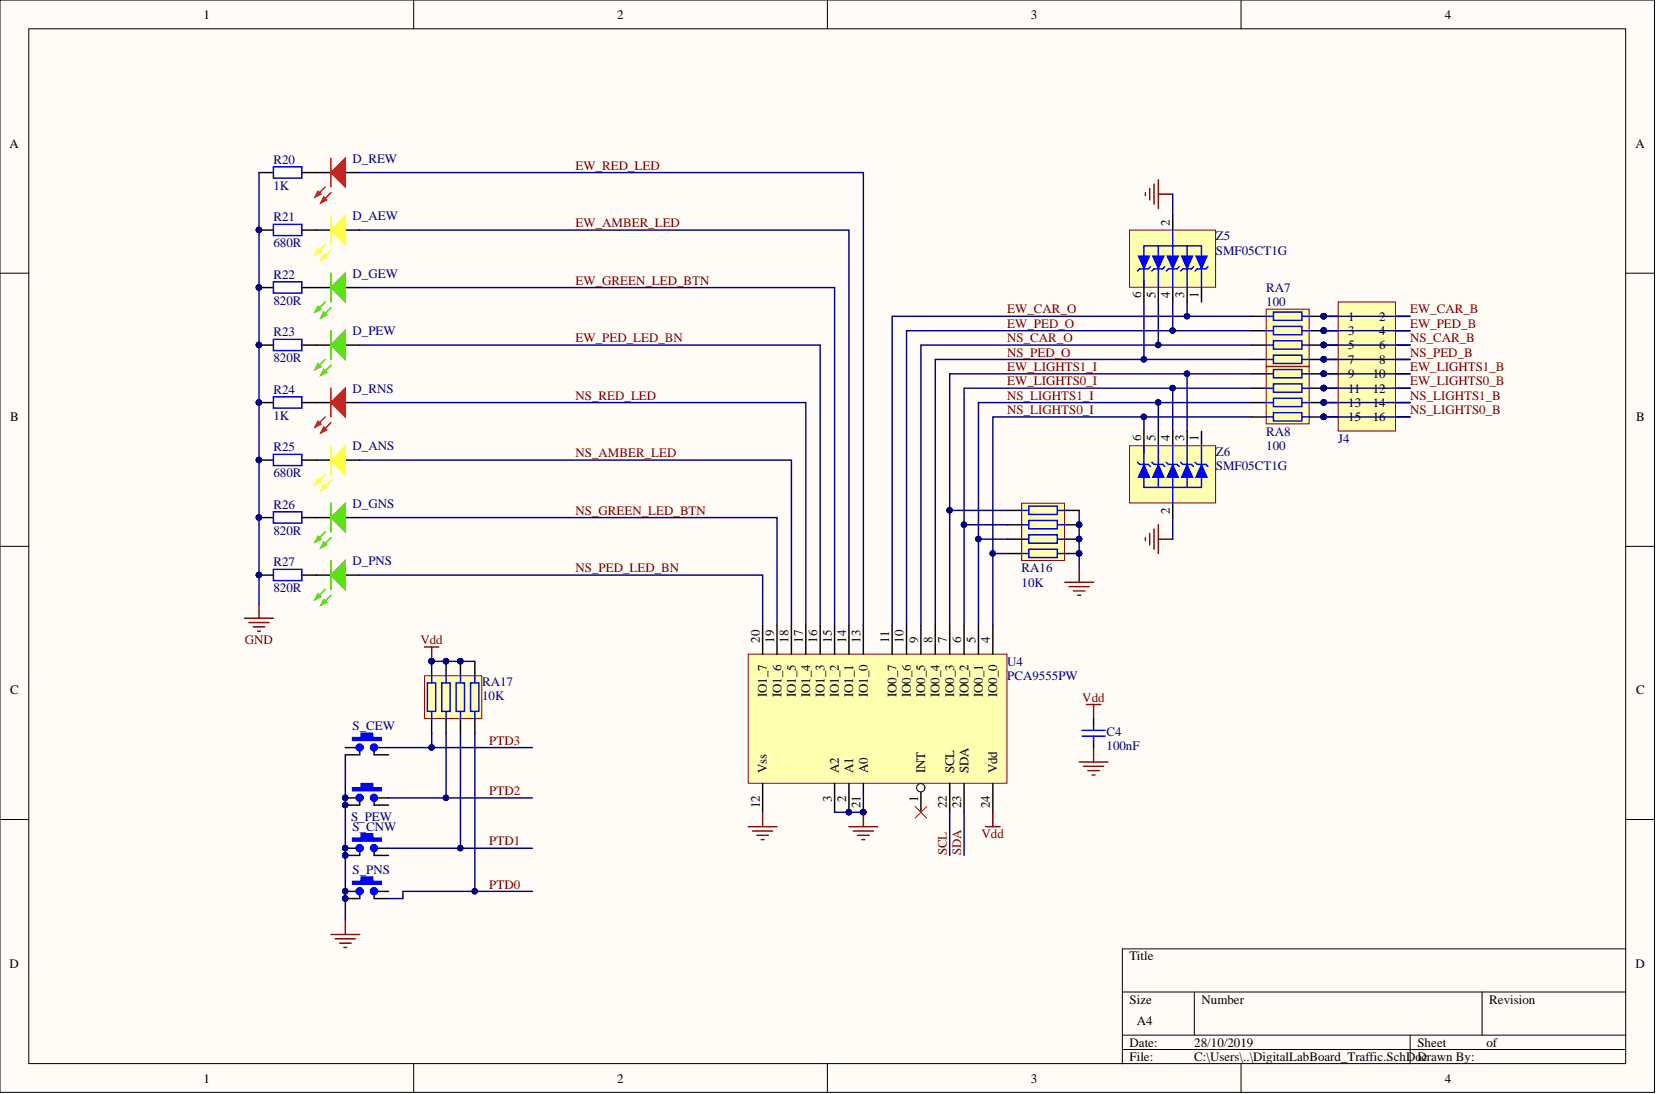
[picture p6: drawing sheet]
<svg xmlns="http://www.w3.org/2000/svg" width="292mm" height="193mm" viewBox="0 0 292 193" stroke-linecap="round" stroke-linejoin="round" font-family="sans-serif">
<defs><g id="words">
<g font-size="2.3">
<text x="35.9" y="3.3">1</text>
<text x="108.9" y="3.3">2</text>
<text x="181.9" y="3.3">3</text>
<text x="254.8" y="3.3">4</text>
<text x="1.7" y="26.1">A</text>
<text x="288.5" y="26.1">A</text>
<text x="206.3" y="39.8" transform="rotate(-90 206.3 39.8)">2</text>
<text x="201.3" y="52.6" transform="rotate(-90 201.3 52.6)">6</text>
<text x="203.8" y="52.6" transform="rotate(-90 203.8 52.6)">5</text>
<text x="206.3" y="52.6" transform="rotate(-90 206.3 52.6)">4</text>
<text x="208.9" y="52.6" transform="rotate(-90 208.9 52.6)">3</text>
<text x="211.4" y="52.6" transform="rotate(-90 211.4 52.6)">1</text>
<text x="237.8" y="56.6">1</text>
<text x="237.8" y="59.1">3</text>
<text x="243.3" y="56.6">2</text>
<text x="243.3" y="59.1">4</text>
<text x="237.8" y="61.6">5</text>
<text x="237.8" y="64.2">7</text>
<text x="243.3" y="61.6">6</text>
<text x="243.3" y="64.2">8</text>
<text x="237.8" y="71.8">13</text>
<text x="237.8" y="66.7">9</text>
<text x="237.8" y="69.2">11</text>
<text x="242.1" y="71.8">14</text>
<text x="242.1" y="66.7">10</text>
<text x="242.1" y="69.2">12</text>
<text x="1.8" y="74.3">B</text>
<text x="201.3" y="77.9" transform="rotate(-90 201.3 77.9)">6</text>
<text x="203.8" y="77.9" transform="rotate(-90 203.8 77.9)">5</text>
<text x="206.3" y="77.9" transform="rotate(-90 206.3 77.9)">4</text>
<text x="208.9" y="77.9" transform="rotate(-90 208.9 77.9)">3</text>
<text x="211.4" y="77.9" transform="rotate(-90 211.4 77.9)">1</text>
<text x="237.8" y="74.3">15</text>
<text x="242.1" y="74.3">16</text>
<text x="288.6" y="74.3">B</text>
<text x="206.3" y="90.7" transform="rotate(-90 206.3 90.7)">2</text>
<text x="134" y="113.4" transform="rotate(-90 134 113.4)">20</text>
<text x="136.5" y="113.4" transform="rotate(-90 136.5 113.4)">19</text>
<text x="139.1" y="113.4" transform="rotate(-90 139.1 113.4)">18</text>
<text x="141.6" y="113.4" transform="rotate(-90 141.6 113.4)">17</text>
<text x="144.2" y="113.4" transform="rotate(-90 144.2 113.4)">16</text>
<text x="146.7" y="113.4" transform="rotate(-90 146.7 113.4)">15</text>
<text x="149.2" y="113.4" transform="rotate(-90 149.2 113.4)">14</text>
<text x="151.8" y="113.4" transform="rotate(-90 151.8 113.4)">13</text>
<text x="156.9" y="113.4" transform="rotate(-90 156.9 113.4)">11</text>
<text x="159.4" y="113.4" transform="rotate(-90 159.4 113.4)">10</text>
<text x="161.9" y="113.4" transform="rotate(-90 161.9 113.4)">9</text>
<text x="164.5" y="113.4" transform="rotate(-90 164.5 113.4)">8</text>
<text x="167" y="113.4" transform="rotate(-90 167 113.4)">7</text>
<text x="169.5" y="113.4" transform="rotate(-90 169.5 113.4)">6</text>
<text x="172.1" y="113.4" transform="rotate(-90 172.1 113.4)">5</text>
<text x="174.6" y="113.4" transform="rotate(-90 174.6 113.4)">4</text>
<text x="1.8" y="122.5">C</text>
<text x="135.3" y="123" transform="rotate(-90 135.3 123)">IO1_7</text>
<text x="137.8" y="123" transform="rotate(-90 137.8 123)">IO1_6</text>
<text x="140.4" y="123" transform="rotate(-90 140.4 123)">IO1_5</text>
<text x="142.9" y="123" transform="rotate(-90 142.9 123)">IO1_4</text>
<text x="145.4" y="123" transform="rotate(-90 145.4 123)">IO1_3</text>
<text x="148" y="123" transform="rotate(-90 148 123)">IO1_2</text>
<text x="150.5" y="123" transform="rotate(-90 150.5 123)">IO1_1</text>
<text x="153" y="123" transform="rotate(-90 153 123)">IO1_0</text>
<text x="158.1" y="123" transform="rotate(-90 158.1 123)">IO0_7</text>
<text x="160.7" y="123" transform="rotate(-90 160.7 123)">IO0_6</text>
<text x="163.2" y="123" transform="rotate(-90 163.2 123)">IO0_5</text>
<text x="165.7" y="123" transform="rotate(-90 165.7 123)">IO0_4</text>
<text x="168.3" y="123" transform="rotate(-90 168.3 123)">IO0_3</text>
<text x="170.8" y="123" transform="rotate(-90 170.8 123)">IO0_2</text>
<text x="173.4" y="123" transform="rotate(-90 173.4 123)">IO0_1</text>
<text x="175.9" y="123" transform="rotate(-90 175.9 123)">IO0_0</text>
<text x="288.6" y="122.5">C</text>
<text x="135.3" y="136.4" transform="rotate(-90 135.3 136.4)">Vss</text>
<text x="148" y="136.4" transform="rotate(-90 148 136.4)">A2</text>
<text x="150.5" y="136.4" transform="rotate(-90 150.5 136.4)">A1</text>
<text x="153" y="136.4" transform="rotate(-90 153 136.4)">A0</text>
<text x="163.2" y="136.4" transform="rotate(-90 163.2 136.4)">INT</text>
<text x="168.3" y="136.4" transform="rotate(-90 168.3 136.4)">SCL</text>
<text x="170.8" y="136.4" transform="rotate(-90 170.8 136.4)">SDA</text>
<text x="175.9" y="136.4" transform="rotate(-90 175.9 136.4)">Vdd</text>
<text x="134" y="142.5" transform="rotate(-90 134 142.5)">12</text>
<text x="146.7" y="141.4" transform="rotate(-90 146.7 141.4)">3</text>
<text x="149.2" y="141.4" transform="rotate(-90 149.2 141.4)">2</text>
<text x="151.8" y="142.5" transform="rotate(-90 151.8 142.5)">21</text>
<text x="161.9" y="141.4" transform="rotate(-90 161.9 141.4)">1</text>
<text x="167" y="142.5" transform="rotate(-90 167 142.5)">22</text>
<text x="169.5" y="142.5" transform="rotate(-90 169.5 142.5)">23</text>
<text x="174.6" y="142.5" transform="rotate(-90 174.6 142.5)">24</text>
<text x="1.7" y="170.7">D</text>
<text x="199.2" y="169.4">Title</text>
<text x="288.5" y="170.7">D</text>
<text x="199.2" y="177">Size</text>
<text x="211.9" y="177">Number</text>
<text x="262.7" y="177">Revision</text>
<text x="199.2" y="184.6">Date:</text>
<text x="200.5" y="180.8">A4</text>
<text x="210.7" y="184.6">28/10/2019</text>
<text x="250" y="184.6">Sheet</text>
<text x="262.2" y="184.6">of</text>
<text x="35.9" y="191">1</text>
<text x="108.9" y="191">2</text>
<text x="181.9" y="191">3</text>
<text x="199.2" y="187.2">File:</text>
<text x="210.7" y="187.2">C:\Users\..\DigitalLabBoard_Traffic.SchDoc</text>
<text x="250" y="187.2">Drawn By:</text>
<text x="254.8" y="191">4</text>
</g>
<g font-size="2.3" fill="#000080">
<text x="48.2" y="28.9">R20</text>
<text x="62.2" y="28.7">D_REW</text>
<text x="48.2" y="33.5">1K</text>
<text x="48.2" y="39.1">R21</text>
<text x="62.2" y="38.8">D_AEW</text>
<text x="48.2" y="43.6">680R</text>
<text x="214.5" y="42.4">Z5</text>
<text x="214.5" y="44.9">SMF05CT1G</text>
<text x="48.2" y="53.8">820R</text>
<text x="48.2" y="49.2">R22</text>
<text x="62.2" y="49">D_GEW</text>
<text x="223.4" y="51.5">RA7</text>
<text x="48.2" y="59.3">R23</text>
<text x="62.2" y="59.1">D_PEW</text>
<text x="223.4" y="54">100</text>
<text x="48.2" y="63.9">820R</text>
<text x="48.2" y="69.5">R24</text>
<text x="62.2" y="69.2">D_RNS</text>
<text x="48.2" y="74.1">1K</text>
<text x="223.4" y="76.8">RA8</text>
<text x="48.2" y="79.6">R25</text>
<text x="62.2" y="79.4">D_ANS</text>
<text x="214.5" y="80.4">Z6</text>
<text x="214.5" y="82.9">SMF05CT1G</text>
<text x="223.4" y="79.4">100</text>
<text x="236" y="78.1">J4</text>
<text x="48.2" y="84.2">680R</text>
<text x="48.2" y="89.8">R26</text>
<text x="62.2" y="89.5">D_GNS</text>
<text x="48.2" y="94.3">820R</text>
<text x="48.2" y="99.9">R27</text>
<text x="62.2" y="99.7">D_PNS</text>
<text x="180.2" y="100.9">RA16</text>
<text x="48.2" y="104.5">820R</text>
<text x="180.2" y="103.5">10K</text>
<text x="177.7" y="117.4">U4</text>
<text x="177.7" y="120">PCA9555PW</text>
<text x="85" y="121">RA17</text>
<text x="85" y="123.5">10K</text>
<text x="62.2" y="128.8">S_CEW</text>
<text x="195.2" y="129.8">C4</text>
<text x="195.2" y="132.4">100nF</text>
<text x="61.9" y="144.8">S_PEW</text>
<text x="62.2" y="146.6">S_CNW</text>
<text x="62.2" y="154.2">S_PNS</text>
</g>
<g font-size="2.3" fill="#800000">
<text x="101.5" y="29.9">EW_RED_LED</text>
<text x="101.5" y="40.1">EW_AMBER_LED</text>
<text x="101.5" y="50.2">EW_GREEN_LED_BTN</text>
<text x="177.7" y="55.3">EW_CAR_O</text>
<text x="177.7" y="57.8">EW_PED_O</text>
<text x="248.7" y="55.3">EW_CAR_B</text>
<text x="248.7" y="57.8">EW_PED_B</text>
<text x="101.5" y="60.4">EW_PED_LED_BN</text>
<text x="177.7" y="60.4">NS_CAR_O</text>
<text x="177.7" y="62.9">NS_PED_O</text>
<text x="177.7" y="65.4">EW_LIGHTS1_I</text>
<text x="248.7" y="60.4">NS_CAR_B</text>
<text x="248.7" y="62.9">NS_PED_B</text>
<text x="248.7" y="65.4">EW_LIGHTS1_B</text>
<text x="101.5" y="70.5">NS_RED_LED</text>
<text x="177.7" y="68">EW_LIGHTS0_I</text>
<text x="177.7" y="70.5">NS_LIGHTS1_I</text>
<text x="248.7" y="68">EW_LIGHTS0_B</text>
<text x="248.7" y="70.5">NS_LIGHTS1_B</text>
<text x="177.7" y="73">NS_LIGHTS0_I</text>
<text x="248.7" y="73">NS_LIGHTS0_B</text>
<text x="101.5" y="80.6">NS_AMBER_LED</text>
<text x="101.5" y="90.8">NS_GREEN_LED_BTN</text>
<text x="101.5" y="100.9">NS_PED_LED_BN</text>
<text x="43.2" y="113.6">GND</text>
<text x="74.2" y="113.6">Vdd</text>
<text x="190.9" y="123.8">Vdd</text>
<text x="86.3" y="131.4">PTD3</text>
<text x="86.3" y="140.2">PTD2</text>
<text x="86.3" y="149.1">PTD1</text>
<text x="173.1" y="147.8">Vdd</text>
<text x="167" y="150.9" transform="rotate(-90 167 150.9)">SCL</text>
<text x="169.5" y="150.9" transform="rotate(-90 169.5 150.9)">SDA</text>
<text x="86.3" y="156.7">PTD0</text>
</g>
</g></defs>
<g fill="#fffcf8" stroke="#000" stroke-width=".18">
<path d="M0 0h291.8v192.7h-291.8z"/>
<path d="M5.1 5.1h281.7v182.5h-281.7z"/>
</g>
<g fill="none" stroke="#000" stroke-width=".18">
<path d="M73 0v5.1M145.9 0v5.1M218.9 0v5.1M0 48.2h5.1M286.8 48.2h5.1M0 96.4h5.1M286.8 96.4h5.1M0 144.6h5.1M286.8 144.6h5.1M198 175h88.8M210.7 175v7.6M261.4 175v7.6"/>
<path d="M286.8 167.4h-88.8v20.3M73 187.7v5M145.9 187.7v5M198 182.6h88.8M198 185.1h88.8M218.9 187.7v5M248.7 182.6v5.1"/>
</g>
<path d="M132 115.4h45.6v22.8h-45.6z" fill="#ffffb0" stroke="#800000" stroke-width=".18"/>
<path d="M162.4 138.2v5.1" fill="none" stroke="#000" stroke-width=".25"/>
<circle cx="162.4" cy="138.9" r=".74" fill="#fffcf8" stroke="#000" stroke-width=".18"/>
<g fill="none" stroke="#000" stroke-width=".25">
<path d="M206.9 38v3.9M204.3 49.5v3.8M206.9 49.5v3.8M209.4 49.5v3.8M211.9 49.5v3.8M134.5 110.3v5.1M137.1 110.3v5.1M139.6 110.3v5.1M142.1 110.3v5.1M144.7 110.3v5.1M147.2 110.3v5.1M149.7 110.3v5.1"/>
<path d="M152.3 110.3v5.1M157.4 110.3v5.1M159.9 110.3v5.1M162.4 110.3v5.1M165 110.3v5.1M167.5 110.3v5.1M170.1 110.3v5.1M172.6 110.3v5.1M175.1 110.3v5.1M134.5 138.2v5.1M147.2 138.2v5.1M149.7 138.2v5.1"/>
<path d="M152.3 138.2v5.1M167.5 138.2v5.1M170.1 138.2v5.1M175.1 138.2v5.1"/>
</g>
<g fill="#000080" stroke="#000080" stroke-width=".18">
<circle cx="149.7" cy="143.3" r=".48"/>
<circle cx="152.3" cy="143.3" r=".48"/>
</g>
<path d="M199.2 40.6h15.2v10.1h-15.2z" fill="#ffffb0" stroke="#800000" stroke-width=".18"/>
<path d="M212.7 47.4h-1.5l-.4 .4" fill="none" stroke="#00f" stroke-width=".25"/>
<path d="M210.9 45.1h2l-1 2.3z" fill="#00f"/>
<path d="M210.9 45.1h2l-1 2.3z" fill="none" stroke="#00f" stroke-width=".18"/>
<path d="M201.8 49.5v3.8" fill="none" stroke="#000" stroke-width=".25"/>
<path d="M210.2 47.4h-1.6l-.3 .4M211.9 43.4v7.3M213.1 47l-.4 .4" fill="none" stroke="#00f" stroke-width=".25"/>
<path d="M208.4 45.1h2l-1 2.3z" fill="#00f"/>
<path d="M208.4 45.1h2l-1 2.3z" fill="none" stroke="#00f" stroke-width=".18"/>
<path d="M207.6 47.4h-1.5l-.4 .4M209.4 43.4v7.3M210.5 47l-.3 .4" fill="none" stroke="#00f" stroke-width=".25"/>
<path d="M205.8 45.1h2.1l-1 2.3z" fill="#00f"/>
<path d="M205.8 45.1h2.1l-1 2.3z" fill="none" stroke="#00f" stroke-width=".18"/>
<path d="M205.1 47.4h-1.5l-.4 .4M206.9 40.6v10.1M208 47l-.4 .4" fill="none" stroke="#00f" stroke-width=".25"/>
<path d="M203.3 45.1h2l-1 2.3z" fill="#00f"/>
<path d="M203.3 45.1h2l-1 2.3z" fill="none" stroke="#00f" stroke-width=".18"/>
<path d="M202.5 47.4h-1.5l-.4 .4M204.3 43.4v7.3M205.5 47l-.4 .4" fill="none" stroke="#00f" stroke-width=".25"/>
<path d="M200.8 45.1h2l-1 2.3z" fill="#00f"/>
<path d="M200.8 45.1h2l-1 2.3z" fill="none" stroke="#00f" stroke-width=".18"/>
<path d="M202.9 47l-.4 .4M211.9 43.4h-10.1v7.3" fill="none" stroke="#00f" stroke-width=".25"/>
<path d="M204.3 76.1v3.8M206.9 76.1v3.8M209.4 76.1v3.8M211.9 76.1v3.8M206.9 87.5v3.8" fill="none" stroke="#000" stroke-width=".25"/>
<path d="M199.2 78.6h15.2v10.1h-15.2z" fill="#ffffb0" stroke="#800000" stroke-width=".18"/>
<path d="M210.8 81.5l.4 .4h1.5" fill="none" stroke="#00f" stroke-width=".25"/>
<path d="M211.9 81.9l1 2.3h-2z" fill="#00f"/>
<path d="M211.9 81.9l1 2.3h-2z" fill="none" stroke="#00f" stroke-width=".18"/>
<path d="M201.8 76.1v3.8" fill="none" stroke="#000" stroke-width=".25"/>
<path d="M211.9 78.6v7.4M208.3 81.5l.3 .4h1.6M212.7 81.9l.4 .4" fill="none" stroke="#00f" stroke-width=".25"/>
<path d="M209.4 81.9l1 2.3h-2z" fill="#00f"/>
<path d="M209.4 81.9l1 2.3h-2z" fill="none" stroke="#00f" stroke-width=".18"/>
<path d="M209.4 78.6v7.4M205.7 81.5l.4 .4h1.5M210.2 81.9l.3 .4" fill="none" stroke="#00f" stroke-width=".25"/>
<path d="M206.9 81.9l1 2.3h-2.1z" fill="#00f"/>
<path d="M206.9 81.9l1 2.3h-2.1z" fill="none" stroke="#00f" stroke-width=".18"/>
<path d="M206.9 78.6v10.2M203.2 81.5l.4 .4h1.5M207.6 81.9l.4 .4" fill="none" stroke="#00f" stroke-width=".25"/>
<path d="M204.3 81.9l1 2.3h-2z" fill="#00f"/>
<path d="M204.3 81.9l1 2.3h-2z" fill="none" stroke="#00f" stroke-width=".18"/>
<path d="M204.3 78.6v7.4M200.6 81.5l.4 .4h1.5M205.1 81.9l.4 .4" fill="none" stroke="#00f" stroke-width=".25"/>
<path d="M201.8 81.9l1 2.3h-2z" fill="#00f"/>
<path d="M201.8 81.9l1 2.3h-2z" fill="none" stroke="#00f" stroke-width=".18"/>
<path d="M201.8 78.6v7.4h10.1M202.5 81.9l.4 .4" fill="none" stroke="#00f" stroke-width=".25"/>
<path d="M60.9 157.2h2.6v1.3h-2.6M66 157.2v1.3h2.5" fill="none" stroke="#000" stroke-width=".25"/>
<g fill="#000080" stroke="#000080" stroke-width=".18">
<circle cx="60.9" cy="157.2" r=".48"/>
<circle cx="60.9" cy="158.5" r=".48"/>
</g>
<path d="M62.2 155.5h1.5v-.8h2v.8h1.6v.5h-5.1z" fill-rule="evenodd" fill="#00f"/>
<path d="M62.2 155.5h1.5v-.8h2v.8h1.6v.5h-5.1z" fill="none" stroke="#00f" stroke-width=".25"/>
<g fill="none" stroke="#00f" stroke-width=".76">
<circle cx="63.4" cy="157.2" r=".36"/>
<circle cx="66" cy="157.2" r=".36"/>
</g>
<path d="M60.9 149.6h2.6v1.3h-2.6M66 157.2h2.5M66 149.6v1.3h2.5" fill="none" stroke="#000" stroke-width=".25"/>
<g fill="#000080" stroke="#000080" stroke-width=".18">
<circle cx="60.9" cy="157.2" r=".48"/>
<circle cx="60.9" cy="158.5" r=".48"/>
<circle cx="60.9" cy="149.6" r=".48"/>
<circle cx="60.9" cy="150.9" r=".48"/>
</g>
<path d="M62.2 147.8h1.5v-.7h2v.7h1.6v.6h-5.1z" fill-rule="evenodd" fill="#00f"/>
<path d="M62.2 147.8h1.5v-.7h2v.7h1.6v.6h-5.1z" fill="none" stroke="#00f" stroke-width=".25"/>
<g fill="none" stroke="#00f" stroke-width=".76">
<circle cx="63.4" cy="149.6" r=".36"/>
<circle cx="66" cy="149.6" r=".36"/>
</g>
<path d="M63.5 140.7v1.3h-2.6M66 149.6h2.5M68.5 140.7h-2.5v1.3h2.5" fill="none" stroke="#000" stroke-width=".25"/>
<g fill="#000080" stroke="#000080" stroke-width=".18">
<circle cx="60.9" cy="149.6" r=".48"/>
<circle cx="60.9" cy="150.9" r=".48"/>
<circle cx="152.3" cy="143.3" r=".48"/>
<circle cx="60.9" cy="142" r=".48"/>
</g>
<path d="M132 145.8h5.1M132.7 146.6h3.6M133.5 147.3h2M134.3 148.1h.5M134.5 143.3v2.5M149.7 145.8h5.1M150.5 146.6h3.6M151.3 147.3h2M152 148.1h.5M152.3 143.3v2.5M173.9 145.8h2.5M175.1 143.3v2.5" fill="none" stroke="#800000" stroke-width=".25"/>
<path d="M161.4 142.3l2.1 2M163.5 142.3l-2.1 2" fill="none" stroke="#f00" stroke-width=".18"/>
<path d="M167.5 143.3v7.6M170.1 143.3v7.6" fill="none" stroke="#000080" stroke-width=".25"/>
<path d="M62.2 139h1.5v-.8h2v.8h1.6v.5h-5.1z" fill-rule="evenodd" fill="#00f"/>
<path d="M62.2 139h1.5v-.8h2v.8h1.6v.5h-5.1z" fill="none" stroke="#00f" stroke-width=".25"/>
<g fill="none" stroke="#00f" stroke-width=".76">
<circle cx="63.4" cy="140.7" r=".36"/>
<circle cx="66" cy="140.7" r=".36"/>
</g>
<path d="M60.9 131.9h2.6v1.2h-2.6M66 131.9v1.2h2.5M60.9 140.7h2.6" fill="none" stroke="#000" stroke-width=".25"/>
<g fill="#000080" stroke="#000080" stroke-width=".18">
<circle cx="60.9" cy="140.7" r=".48"/>
<circle cx="60.9" cy="142" r=".48"/>
</g>
<path d="M62.2 130.1h1.5v-.8h2v.8h1.6v.5h-5.1z" fill-rule="evenodd" fill="#00f"/>
<path d="M62.2 130.1h1.5v-.8h2v.8h1.6v.5h-5.1z" fill="none" stroke="#00f" stroke-width=".25"/>
<g fill="none" stroke="#00f" stroke-width=".76">
<circle cx="63.4" cy="131.8" r=".36"/>
<circle cx="66" cy="131.8" r=".36"/>
</g>
<path d="M55.8 71h2.6M60.9 71h2.6M66 131.9h2.5" fill="none" stroke="#000" stroke-width=".25"/>
<path d="M58.4 71l2.5-2.5v5z" fill="#f00"/>
<path d="M57.4 73.5l-1.8 1.8M58.4 71l2.5-2.5v5zM58.4 74.6l-1.8 1.7" fill="none" stroke="#f00" stroke-width=".25"/>
<path d="M56.1 74.3l.5 .5-1 .5z" fill="#f00"/>
<path d="M56.1 74.3l.5 .5-1 .5z" fill="none" stroke="#f00" stroke-width=".25"/>
<path d="M57.1 75.3l.5 .5-1 .5z" fill="#f00"/>
<path d="M57.1 75.3l.5 .5-1 .5zM58.4 68.5v5" fill="none" stroke="#f00" stroke-width=".25"/>
<path d="M55.8 30.4h2.6M60.9 30.4h2.6" fill="none" stroke="#000" stroke-width=".25"/>
<path d="M58.4 30.4l2.5-2.5v5.1z" fill="#f00"/>
<path d="M57.4 33l-1.8 1.8M58.4 30.4l2.5-2.5v5.1zM58.4 34l-1.8 1.8" fill="none" stroke="#f00" stroke-width=".25"/>
<path d="M56.1 33.7l.5 .5-1 .6z" fill="#f00"/>
<path d="M56.1 33.7l.5 .5-1 .6z" fill="none" stroke="#f00" stroke-width=".25"/>
<path d="M57.1 34.8l.5 .5-1 .5z" fill="#f00"/>
<path d="M57.1 34.8l.5 .5-1 .5zM58.4 27.9v5.1" fill="none" stroke="#f00" stroke-width=".25"/>
<g fill="none" stroke="#800000" stroke-width=".25">
<path d="M202 34v.5M202.8 33.2v2.1M203.6 32.5v3.5M204.3 31.7v5.1M204.3 34.2h2.6M202 94.8v.6M202.8 94.1v2M203.6 93.3v3.6M204.3 92.6v5M204.3 95.1h2.6M58.4 164.8h5.1M59.1 165.6h3.6"/>
<path d="M59.9 166.4h2M60.7 167.1h.5M60.9 162.3v2.5"/>
</g>
<g fill="none" stroke="#000080" stroke-width=".25">
<path d="M63.5 30.4h88.8v79.9M206.9 34.2v3.8M63.5 40.6h86.2v69.7M220.8 58.3h-60.9v52M220.8 55.8h-63.4v54.5M63.5 71h78.6v39.3M220.8 73.5h-45.7v36.8M220.8 71h-48.2v39.3M220.8 65.9h-53.3v44.4M220.8 63.4h-55.8v46.9M220.8 60.9h-58.4v49.4M63.5 81.2h76.1v29.1"/>
<path d="M206.9 91.3v3.8M147.2 143.3h5.1"/>
</g>
<g fill="#000080" stroke="#000080" stroke-width=".18">
<circle cx="175.1" cy="97.6" r=".48"/>
<circle cx="201.8" cy="73.5" r=".48"/>
<circle cx="172.6" cy="95.1" r=".48"/>
<circle cx="204.3" cy="71" r=".48"/>
<circle cx="167.5" cy="90" r=".48"/>
<circle cx="209.4" cy="65.9" r=".48"/>
<circle cx="201.8" cy="63.4" r=".48"/>
<circle cx="204.3" cy="60.8" r=".48"/>
<circle cx="206.8" cy="58.3" r=".48"/>
<circle cx="209.4" cy="55.8" r=".48"/>
<circle cx="149.7" cy="143.3" r=".48"/>
<circle cx="152.3" cy="143.3" r=".48"/>
</g>
<path d="M236 53.3h10.1v22.7h-10.1z" fill="#ffffb0" stroke="#800000" stroke-width=".18"/>
<g fill="none" stroke="#000" stroke-width=".25">
<path d="M55.8 50.7h2.6M60.9 50.7h2.6M233.5 55.8h2.5M233.5 58.3h2.5M246.2 55.8h2.5M246.2 58.3h2.5M233.5 73.5h2.5M233.5 71h2.5M233.5 60.9h2.5M233.5 63.4h2.5M233.5 65.9h2.5M233.5 68.5h2.5"/>
<path d="M246.2 73.5h2.5M246.2 71h2.5M246.2 60.9h2.5M246.2 63.4h2.5M246.2 65.9h2.5M246.2 68.5h2.5M192.9 126.8v1.3M192.9 130.6v1.3"/>
</g>
<g fill="#000080" stroke="#000080" stroke-width=".18">
<circle cx="233.5" cy="73.5" r=".48"/>
<circle cx="233.5" cy="71" r=".48"/>
<circle cx="233.5" cy="55.8" r=".48"/>
<circle cx="233.5" cy="58.3" r=".48"/>
<circle cx="233.5" cy="60.8" r=".48"/>
<circle cx="233.5" cy="63.4" r=".48"/>
<circle cx="233.5" cy="65.9" r=".48"/>
<circle cx="233.5" cy="68.5" r=".48"/>
<circle cx="170" cy="92.5" r=".48"/>
<circle cx="206.8" cy="68.5" r=".48"/>
<circle cx="201.8" cy="63.4" r=".48"/>
<circle cx="204.3" cy="60.8" r=".48"/>
<circle cx="206.8" cy="58.3" r=".48"/>
<circle cx="209.4" cy="55.8" r=".48"/>
<circle cx="209.4" cy="65.9" r=".48"/>
<circle cx="201.8" cy="73.5" r=".48"/>
<circle cx="204.3" cy="71" r=".48"/>
</g>
<path d="M201.8 53.3v10.1M204.3 53.3v7.6M206.9 53.3v5M209.4 53.3v2.5M201.8 73.5v2.6M204.3 71v5.1M206.9 68.5v7.6M209.4 65.9v10.2M220.8 68.5h-50.7v41.8" fill="none" stroke="#000080" stroke-width=".25"/>
<path d="M190.4 134.4h5M191.1 135.2h3.6M191.6 124.3h2.6M191.9 135.9h2M192.6 136.7h.5M192.9 124.3v2.5M192.9 131.9v2.5" fill="none" stroke="#800000" stroke-width=".25"/>
<path d="M190.9 128.8h4M190.9 129.8h4M192.9 128.1v.7M192.9 129.8v.8" fill="none" stroke="#00f" stroke-width=".25"/>
<path d="M58.4 50.7l2.5-2.5v5.1z" fill="#4fe005"/>
<path d="M57.4 53.3l-1.8 1.7M58.4 50.7l2.5-2.5v5.1zM58.4 54.3l-1.8 1.8" fill="none" stroke="#4fe005" stroke-width=".25"/>
<path d="M56.1 54l.5 .5-1 .5z" fill="#4fe005"/>
<path d="M56.1 54l.5 .5-1 .5z" fill="none" stroke="#4fe005" stroke-width=".25"/>
<path d="M57.1 55l.5 .5-1 .6z" fill="#4fe005"/>
<path d="M57.1 55l.5 .5-1 .6zM58.4 48.2v5.1" fill="none" stroke="#4fe005" stroke-width=".25"/>
<path d="M55.8 91.3h2.6M60.9 91.3h2.6" fill="none" stroke="#000" stroke-width=".25"/>
<path d="M58.4 91.3l2.5-2.5v5z" fill="#4fe005"/>
<path d="M57.4 93.8l-1.8 1.8M58.4 91.3l2.5-2.5v5zM58.4 94.8l-1.8 1.8" fill="none" stroke="#4fe005" stroke-width=".25"/>
<path d="M56.1 94.6l.5 .5-1 .5z" fill="#4fe005"/>
<path d="M56.1 94.6l.5 .5-1 .5z" fill="none" stroke="#4fe005" stroke-width=".25"/>
<path d="M57.1 95.6l.5 .5-1 .5z" fill="#4fe005"/>
<path d="M57.1 95.6l.5 .5-1 .5zM58.4 88.8v5" fill="none" stroke="#4fe005" stroke-width=".25"/>
<path d="M55.8 60.9h2.6M60.9 60.9h2.6" fill="none" stroke="#000" stroke-width=".25"/>
<path d="M58.4 60.9l2.5-2.6v5.1z" fill="#4fe005"/>
<path d="M57.4 63.4l-1.8 1.8M58.4 60.9l2.5-2.6v5.1zM58.4 64.4l-1.8 1.8" fill="none" stroke="#4fe005" stroke-width=".25"/>
<path d="M56.1 64.2l.5 .5-1 .5z" fill="#4fe005"/>
<path d="M56.1 64.2l.5 .5-1 .5z" fill="none" stroke="#4fe005" stroke-width=".25"/>
<path d="M57.1 65.2l.5 .5-1 .5z" fill="#4fe005"/>
<path d="M58.4 58.3v5.1M57.1 65.2l.5 .5-1 .5z" fill="none" stroke="#4fe005" stroke-width=".25"/>
<path d="M55.8 101.4h2.6M60.9 101.4h2.6" fill="none" stroke="#000" stroke-width=".25"/>
<path d="M58.4 101.4l2.5-2.5v5.1z" fill="#4fe005"/>
<path d="M57.4 104l-1.8 1.8M58.4 101.4l2.5-2.5v5.1zM58.4 105l-1.8 1.8" fill="none" stroke="#4fe005" stroke-width=".25"/>
<path d="M56.1 104.7l.5 .5-1 .6z" fill="#4fe005"/>
<path d="M56.1 104.7l.5 .5-1 .6z" fill="none" stroke="#4fe005" stroke-width=".25"/>
<path d="M57.1 105.8l.5 .5-1 .5z" fill="#4fe005"/>
<path d="M58.4 98.9v5.1M57.1 105.8l.5 .5-1 .5z" fill="none" stroke="#4fe005" stroke-width=".25"/>
<path d="M55.8 40.6h2.6M60.9 40.6h2.6" fill="none" stroke="#000" stroke-width=".25"/>
<path d="M58.4 40.6l2.5-2.6v5.1z" fill="#ff0"/>
<path d="M57.4 43.1l-1.8 1.8M58.4 40.6l2.5-2.6v5.1zM58.4 44.1l-1.8 1.8" fill="none" stroke="#ff0" stroke-width=".25"/>
<path d="M56.1 43.9l.5 .5-1 .5z" fill="#ff0"/>
<path d="M56.1 43.9l.5 .5-1 .5z" fill="none" stroke="#ff0" stroke-width=".25"/>
<path d="M57.1 44.9l.5 .5-1 .5z" fill="#ff0"/>
<path d="M58.4 38v5.1M57.1 44.9l.5 .5-1 .5z" fill="none" stroke="#ff0" stroke-width=".25"/>
<path d="M55.8 81.2h2.6M60.9 81.2h2.6" fill="none" stroke="#000" stroke-width=".25"/>
<path d="M58.4 81.2l2.5-2.6v5.1z" fill="#ff0"/>
<path d="M57.4 83.7l-1.8 1.8M58.4 81.2l2.5-2.6v5.1zM58.4 84.7l-1.8 1.8" fill="none" stroke="#ff0" stroke-width=".25"/>
<path d="M56.1 84.5l.5 .5-1 .5z" fill="#ff0"/>
<path d="M56.1 84.5l.5 .5-1 .5z" fill="none" stroke="#ff0" stroke-width=".25"/>
<path d="M57.1 85.5l.5 .5-1 .5z" fill="#ff0"/>
<path d="M58.4 78.6v5.1M57.1 85.5l.5 .5-1 .5z" fill="none" stroke="#ff0" stroke-width=".25"/>
<path d="M233.5 55.8h15.2M233.5 58.3h15.2M233.5 60.9h15.2M233.5 63.4h15.2M233.5 65.9h15.2M233.5 68.5h15.2M233.5 71h15.2M233.5 73.5h15.2" fill="none" stroke="#000080" stroke-width=".25"/>
<g fill="#000080" stroke="#000080" stroke-width=".18">
<circle cx="233.5" cy="55.8" r=".48"/>
<circle cx="233.5" cy="58.3" r=".48"/>
<circle cx="233.5" cy="60.8" r=".48"/>
<circle cx="233.5" cy="63.4" r=".48"/>
<circle cx="233.5" cy="65.9" r=".48"/>
<circle cx="233.5" cy="68.5" r=".48"/>
<circle cx="233.5" cy="71" r=".48"/>
<circle cx="233.5" cy="73.5" r=".48"/>
<circle cx="45.7" cy="71" r=".48"/>
<circle cx="45.7" cy="40.6" r=".48"/>
<circle cx="45.7" cy="81.1" r=".48"/>
<circle cx="45.7" cy="50.7" r=".48"/>
<circle cx="45.7" cy="60.8" r=".48"/>
<circle cx="45.7" cy="91.3" r=".48"/>
<circle cx="45.7" cy="101.4" r=".48"/>
</g>
<g fill="none" stroke="#000" stroke-width=".25">
<path d="M45.7 30.4h2.5M53.3 30.4h2.5M45.7 40.6h2.5M45.7 50.7h2.5M53.3 40.6h2.5M53.3 50.7h2.5M45.7 71h2.5M45.7 60.9h2.5M53.3 71h2.5M53.3 60.9h2.5M45.7 81.2h2.5M45.7 91.3h2.5"/>
<path d="M53.3 81.2h2.5M53.3 91.3h2.5M45.7 101.4h2.5M53.3 101.4h2.5"/>
</g>
<path d="M48.2 29.4h5v2h-5zM48.2 39.6h5v1.9h-5zM48.2 49.7h5v2h-5zM48.2 59.9h5v1.9h-5zM48.2 70h5v2h-5zM48.2 80.1h5v2h-5zM48.2 90.3h5v2h-5zM48.2 100.4h5v2h-5z" fill="none" stroke="#00f" stroke-width=".25"/>
<path d="M223.4 54.5h7.5v10.1h-7.5z" fill="#ffffb0" stroke="#800000" stroke-width=".18"/>
<path d="M220.8 55.8h2.6M220.8 58.3h2.6M231 55.8h2.5M231 58.3h2.5M220.8 60.9h2.6M220.8 63.4h2.6M231 60.9h2.5M231 63.4h2.5" fill="none" stroke="#000" stroke-width=".25"/>
<g fill="#000080" stroke="#000080" stroke-width=".18">
<circle cx="233.5" cy="55.8" r=".48"/>
<circle cx="233.5" cy="58.3" r=".48"/>
<circle cx="233.5" cy="60.8" r=".48"/>
<circle cx="233.5" cy="63.4" r=".48"/>
</g>
<path d="M224.6 55h5v1.5h-5z" fill="#ffffb0" stroke="#00f" stroke-width=".25"/>
<path d="M223.4 55.8h1.2M229.7 55.8h1.3" fill="none" stroke="#00f" stroke-width=".25"/>
<path d="M224.6 57.6h5v1.4h-5z" fill="#ffffb0" stroke="#00f" stroke-width=".25"/>
<path d="M223.4 58.3h1.2M229.7 58.3h1.3" fill="none" stroke="#00f" stroke-width=".25"/>
<path d="M224.6 60.1h5v1.5h-5z" fill="#ffffb0" stroke="#00f" stroke-width=".25"/>
<path d="M223.4 60.9h1.2M229.7 60.9h1.3" fill="none" stroke="#00f" stroke-width=".25"/>
<path d="M224.6 62.6h5v1.5h-5z" fill="#ffffb0" stroke="#00f" stroke-width=".25"/>
<path d="M223.4 63.4h1.2M229.7 63.4h1.3" fill="none" stroke="#00f" stroke-width=".25"/>
<g fill="#000080" stroke="#000080" stroke-width=".18">
<circle cx="233.5" cy="55.8" r=".48"/>
<circle cx="233.5" cy="58.3" r=".48"/>
<circle cx="233.5" cy="60.8" r=".48"/>
<circle cx="233.5" cy="63.4" r=".48"/>
</g>
<path d="M223.4 64.7h7.5v10.1h-7.5z" fill="#ffffb0" stroke="#800000" stroke-width=".18"/>
<path d="M220.8 65.9h2.6M220.8 68.5h2.6M220.8 71h2.6M220.8 73.5h2.6M231 65.9h2.5M231 68.5h2.5M231 71h2.5M231 73.5h2.5" fill="none" stroke="#000" stroke-width=".25"/>
<g fill="#000080" stroke="#000080" stroke-width=".18">
<circle cx="233.5" cy="65.9" r=".48"/>
<circle cx="233.5" cy="68.5" r=".48"/>
<circle cx="233.5" cy="71" r=".48"/>
<circle cx="233.5" cy="73.5" r=".48"/>
</g>
<path d="M224.6 65.2h5v1.5h-5z" fill="#ffffb0" stroke="#00f" stroke-width=".25"/>
<path d="M223.4 65.9h1.2M229.7 65.9h1.3" fill="none" stroke="#00f" stroke-width=".25"/>
<path d="M224.6 67.7h5v1.5h-5z" fill="#ffffb0" stroke="#00f" stroke-width=".25"/>
<path d="M223.4 68.5h1.2M229.7 68.5h1.3" fill="none" stroke="#00f" stroke-width=".25"/>
<path d="M224.6 70.3h5v1.4h-5z" fill="#ffffb0" stroke="#00f" stroke-width=".25"/>
<path d="M223.4 71h1.2M229.7 71h1.3" fill="none" stroke="#00f" stroke-width=".25"/>
<path d="M224.6 72.8h5v1.5h-5z" fill="#ffffb0" stroke="#00f" stroke-width=".25"/>
<path d="M223.4 73.5h1.2M229.7 73.5h1.3" fill="none" stroke="#00f" stroke-width=".25"/>
<g fill="#000080" stroke="#000080" stroke-width=".18">
<circle cx="233.5" cy="65.9" r=".48"/>
<circle cx="233.5" cy="68.5" r=".48"/>
<circle cx="233.5" cy="71" r=".48"/>
<circle cx="233.5" cy="73.5" r=".48"/>
</g>
<path d="M180.2 88.8h7.6v10.1h-7.6z" fill="#ffffb0" stroke="#800000" stroke-width=".18"/>
<path d="M177.7 90h2.5M177.7 92.6h2.5M177.7 95.1h2.5M177.7 97.6h2.5M187.8 90h2.6M187.8 92.6h2.6M187.8 95.1h2.6M187.8 97.6h2.6" fill="none" stroke="#000" stroke-width=".25"/>
<g fill="#000080" stroke="#000080" stroke-width=".18">
<circle cx="190.3" cy="92.5" r=".48"/>
<circle cx="190.3" cy="95.1" r=".48"/>
<circle cx="190.3" cy="97.6" r=".48"/>
</g>
<path d="M181.5 89.3h5v1.4h-5z" fill="#ffffb0" stroke="#00f" stroke-width=".25"/>
<path d="M180.2 90h1.3M186.5 90h1.3" fill="none" stroke="#00f" stroke-width=".25"/>
<path d="M181.5 91.8h5v1.5h-5z" fill="#ffffb0" stroke="#00f" stroke-width=".25"/>
<path d="M180.2 92.6h1.3M186.5 92.6h1.3" fill="none" stroke="#00f" stroke-width=".25"/>
<path d="M181.5 94.3h5v1.5h-5z" fill="#ffffb0" stroke="#00f" stroke-width=".25"/>
<path d="M180.2 95.1h1.3M186.5 95.1h1.3" fill="none" stroke="#00f" stroke-width=".25"/>
<path d="M181.5 96.9h5v1.4h-5z" fill="#ffffb0" stroke="#00f" stroke-width=".25"/>
<path d="M180.2 97.6h1.3M186.5 97.6h1.3" fill="none" stroke="#00f" stroke-width=".25"/>
<g fill="#000080" stroke="#000080" stroke-width=".18">
<circle cx="190.3" cy="92.5" r=".48"/>
<circle cx="190.3" cy="95.1" r=".48"/>
<circle cx="190.3" cy="97.6" r=".48"/>
<circle cx="167.5" cy="90" r=".48"/>
<circle cx="170" cy="92.5" r=".48"/>
<circle cx="172.6" cy="95.1" r=".48"/>
<circle cx="175.1" cy="97.6" r=".48"/>
<circle cx="76.1" cy="116.6" r=".48"/>
<circle cx="76.1" cy="131.8" r=".48"/>
<circle cx="78.7" cy="140.7" r=".48"/>
<circle cx="81.2" cy="149.6" r=".48"/>
<circle cx="83.7" cy="157.2" r=".48"/>
<circle cx="60.9" cy="140.7" r=".48"/>
<circle cx="60.9" cy="142" r=".48"/>
<circle cx="60.9" cy="149.6" r=".48"/>
<circle cx="60.9" cy="150.9" r=".48"/>
<circle cx="60.9" cy="157.2" r=".48"/>
<circle cx="60.9" cy="158.5" r=".48"/>
</g>
<g fill="none" stroke="#000080" stroke-width=".25">
<path d="M63.5 50.7h83.7v59.6M63.5 60.9h81.2v49.4M63.5 91.3h73.6v19M167.5 90h10.2M170.1 92.6h7.6M172.6 95.1h5.1M175.1 97.6h2.6M190.4 90v10.2M63.5 101.4h71v8.9M60.9 133.1v29.2M68.5 131.9h25.4M68.5 140.7h25.4"/>
<path d="M68.5 149.6h25.4M93.9 157.2h-22.8v1.3h-2.6"/>
</g>
<path d="M74.9 114.1h2.5M76.1 114.1v2.6M187.8 102.7h5.1M188.6 103.5h3.5M189.3 104.2h2.1M190.1 105h.5M190.4 100.2v2.5" fill="none" stroke="#800000" stroke-width=".25"/>
<path d="M74.9 119.2h10.1v7.5h-10.1z" fill="#ffffb0" stroke="#800000" stroke-width=".18"/>
<path d="M76.1 116.7v2.5M78.7 116.7v2.5M81.2 116.7v2.5M83.8 116.7v2.5M76.1 126.8v2.5M78.7 126.8v2.5M81.2 126.8v2.5M83.8 126.8v2.5" fill="none" stroke="#000" stroke-width=".25"/>
<g fill="#000080" stroke="#000080" stroke-width=".18">
<circle cx="76.1" cy="116.6" r=".48"/>
<circle cx="78.7" cy="116.6" r=".48"/>
<circle cx="81.2" cy="116.6" r=".48"/>
</g>
<path d="M75.4 120.5h1.5v5h-1.5z" fill="#ffffb0" stroke="#00f" stroke-width=".25"/>
<path d="M76.1 119.2v1.3M76.1 125.5v1.3" fill="none" stroke="#00f" stroke-width=".25"/>
<path d="M77.9 120.5h1.5v5h-1.5z" fill="#ffffb0" stroke="#00f" stroke-width=".25"/>
<path d="M78.7 119.2v1.3M78.7 125.5v1.3" fill="none" stroke="#00f" stroke-width=".25"/>
<path d="M80.5 120.5h1.4v5h-1.4z" fill="#ffffb0" stroke="#00f" stroke-width=".25"/>
<path d="M81.2 119.2v1.3M81.2 125.5v1.3" fill="none" stroke="#00f" stroke-width=".25"/>
<path d="M83 120.5h1.5v5h-1.5z" fill="#ffffb0" stroke="#00f" stroke-width=".25"/>
<path d="M83.8 119.2v1.3M83.8 125.5v1.3" fill="none" stroke="#00f" stroke-width=".25"/>
<g fill="#000080" stroke="#000080" stroke-width=".18">
<circle cx="76.1" cy="116.6" r=".48"/>
<circle cx="78.7" cy="116.6" r=".48"/>
<circle cx="81.2" cy="116.6" r=".48"/>
<circle cx="76.1" cy="131.8" r=".48"/>
<circle cx="78.7" cy="140.7" r=".48"/>
<circle cx="81.2" cy="149.6" r=".48"/>
<circle cx="83.7" cy="157.2" r=".48"/>
<circle cx="45.7" cy="40.6" r=".48"/>
<circle cx="45.7" cy="50.7" r=".48"/>
<circle cx="45.7" cy="60.8" r=".48"/>
<circle cx="45.7" cy="71" r=".48"/>
<circle cx="45.7" cy="81.1" r=".48"/>
<circle cx="45.7" cy="91.3" r=".48"/>
<circle cx="45.7" cy="101.4" r=".48"/>
</g>
<path d="M45.7 30.4v76.1M76.1 116.7h7.7M76.1 129.3v2.6M78.7 129.3v11.4M81.2 129.3v20.3M83.8 129.3v27.9" fill="none" stroke="#000080" stroke-width=".25"/>
<path d="M43.1 109h5.1M43.9 109.8h3.6M44.7 110.6h2M45.4 111.3h.5M45.7 106.5v2.5" fill="none" stroke="#800000" stroke-width=".25"/>
<use href="#words"/>
</svg>
